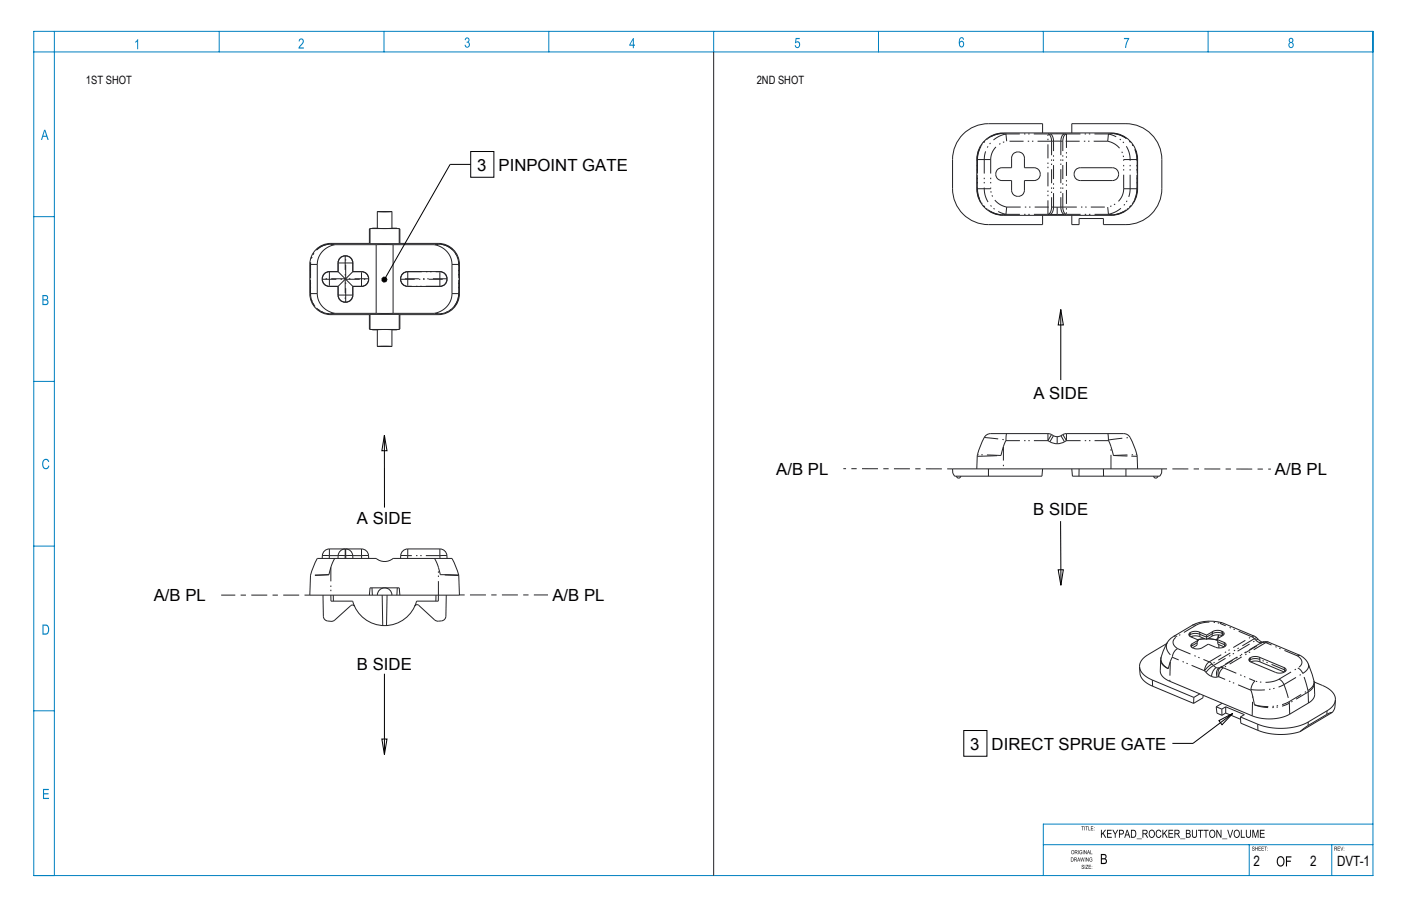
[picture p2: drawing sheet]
<svg xmlns="http://www.w3.org/2000/svg" width="432mm" height="279mm" viewBox="0 0 432 279" stroke-linecap="round" stroke-linejoin="round" font-family="sans-serif">
<defs><g id="words">
<g font-size="5.2">
<text x="147.1" y="52.7">3</text>
<text x="153.7" y="52.7">PINPOINT GATE</text>
<text x="318.5" y="123">A SIDE</text>
<text x="239.2" y="146.5">A/B PL</text>
<text x="393" y="146.6">A/B PL</text>
<text x="110" y="161.7">A SIDE</text>
<text x="318.5" y="158.9">B SIDE</text>
<text x="47.4" y="185.3">A/B PL</text>
<text x="170.3" y="185.4">A/B PL</text>
<text x="110" y="206.6">B SIDE</text>
<text x="299" y="231.2">3</text>
<text x="305.6" y="231.2">DIRECT SPRUE GATE</text>
</g>
<g font-size="4.4" fill="#0a0605">
<text x="386.4" y="267.2">2</text>
<text x="403.8" y="267.2">2</text>
</g>
<text font-size="4.4" x="412.1" y="267.1">DVT-1</text>
<g font-size="3.5" fill="#0a0605">
<text x="26.5" y="25.8">1ST SHOT</text>
<text x="233.2" y="25.8">2ND SHOT</text>
</g>
</g></defs>
<!-- layer: Layer 2 -->
<g fill="#0a0605">
<path d="M337.2 255.9l.1 .2zM337.2 255.2l.1 .1zM336.2 254.8h.8l-.6 .2v.3h.5l-.5 .2v.4l.6 .2h-.8zM335.4 254.8l.2 1.1 .5 .2h-.7zM334.5 254.8h.8l-.3 .2v1.1l-.1-1.1zM334.2 254.8l.2 1.3zM333.3 254.8h.8l-.3 .2v1.1l-.2-1.1z"/>
<path d="M336.1 262.2l.1 1.1 .5 .1h-.6zM335.5 262.3l-.2 .6h.4zM335.4 262.2l.6 1.2-.3-.4h-.4l-.3 .4zM334.1 262.2l.7 1 .1-1v1.2l-.6-1-.2 1zM333.8 262.2l.1 1.2zM332.8 262.3l.4-.1 .3 .3a.47 .47 0 0 0-.6-.1 .47 .47 0 0 0-.1 .7 .47 .47 0 0 0 .6 .1l-.3-.4h.5v.5a.61 .61 0 0 1-.9-.1 .61 .61 0 0 1 .1-.9zM332.3 262.2l.1 1.2zM331.4 262.3v.4l.5-.1v-.2zM331.3 262.2l.7 .1v.3l-.2 .3 .3 .5-.6-.5-.2 .5zM330.4 262.4l.1 .9a.44 .44 0 0 0 .5-.5 .44 .44 0 0 0-.6-.4zM330.3 262.3a.55 .55 0 0 1 .8 .5 .55 .55 0 0 1-.8 .4z"/>
<path d="M335.9 264.6l.4-.2 .3 .4a.47 .47 0 0 0-.6-.1 .47 .47 0 0 0-.1 .6 .47 .47 0 0 0 .6 .1l-.3-.3h.5v.4a.61 .61 0 0 1-.9 0 .61 .61 0 0 1 .1-.9zM334.7 264.4l.7 1 .1-1v1.3l-.6-1-.2 1zM334.4 264.4l.1 1.3zM332.9 264.4l.4 1.1 .2-1.1 .4 1.1 .3-1.1-.2 1.3-.4-1.1-.4 1.1zM332.4 264.6l-.1 .6h.3zM332.4 264.4l.5 1.3-.2-.4h-.5l-.2 .4zM331.2 264.6v.4l.5-.1v-.3zM331.1 264.4l.7 .1 .1 .4-.3 .2 .4 .6-.6-.6-.3 .6zM330.2 264.6v.9a.48 .48 0 0 0 .6-.4 .48 .48 0 0 0-.6-.5zM330.1 264.4a.65 .65 0 0 1 .8 .7 .65 .65 0 0 1-.8 .6z"/>
<path d="M336.5 267.8l.1 .2zM336.5 267.1l.1 .1zM335.5 266.7h.8l-.6 .2v.3h.5l-.5 .2v.4l.6 .2h-.8zM334.7 266.7h.7l-.6 1.1 .6 .2h-.8l.6-1.1zM334.3 266.7l.2 1.3zM333.5 266.8a.29 .29 0 0 1 .4-.1 .29 .29 0 0 1 .1 .4l-.3-.3-.2 .3a.45 .45 0 0 1 .6 .4 .45 .45 0 0 1-.5 .5l-.1-.5a.26 .26 0 0 0 .1 .4 .26 .26 0 0 0 .4-.2 .26 .26 0 0 0-.3-.3l-.3-.2z"/>
<path d="M339.6 265v1.1h.6a.54 .54 0 0 0 .6-.6 .54 .54 0 0 0-.6-.5zM339.6 263.7v1h.6a.48 .48 0 0 0 .5-.5 .48 .48 0 0 0-.6-.5zM339.3 263.4h.9a.8 .8 0 0 1 .8 .5 .8 .8 0 0 1-.3 .9 .88 .88 0 0 1 .4 1 .88 .88 0 0 1-.9 .7h-.9z"/>
<path d="M390.6 262.2l.1 .1zM390.6 261.4l.1 .2zM389.7 261.1h.8l-.4 .1v1.1l-.1-1.1zM388.8 261.1h.7l-.6 .1v.4h.6l-.6 .2v.4l.7 .1h-.8zM387.9 261.1h.7l-.6 .1v.4h.6l-.6 .2v.4l.6 .1h-.7zM386.9 261.1l.1 .5h.5l.2-.5v1.2l-.2-.5h-.5l-.1 .5zM386 261.2a.29 .29 0 0 1 .4-.1 .29 .29 0 0 1 .1 .4l-.2-.3-.2 .3a.45 .45 0 0 1 .6 .4 .45 .45 0 0 1-.6 .4l-.1-.4a.26 .26 0 0 0 .2 .4 .26 .26 0 0 0 .3-.2 .26 .26 0 0 0-.2-.3l-.3-.2z"/>
<path d="M414.2 262.2l.1 .1zM414.2 261.4l.1 .2zM413.1 261.1l.5 1.1 .4-1.1-.4 1.2zM412.3 261.1h.7l-.6 .1v.4h.6l-.6 .2v.4l.6 .1h-.7zM411.4 261.2v.4l.5-.1v-.2zM411.3 261.1l.7 .1 .1 .4-.3 .2 .4 .5-.6-.5-.3 .5z"/>
<path d="M396.3 264.1h1.7v.3h-1.3v1h1.1v.4h-1.1v1.4h-.4zM394.3 264.5a1.33 1.33 0 0 0-.5 1.4 1.33 1.33 0 0 0 1.1 1 1.3 1.3 0 0 0 .7-1.4 1.3 1.3 0 0 0-1.1-1.1zM394 264.3a1.31 1.31 0 0 1 1.6 .1 1.31 1.31 0 0 1 .3 1.6 1.22 1.22 0 0 1-1.4 1.2 1.22 1.22 0 0 1-1-1.5l.1-.7z"/>
</g>
<g fill="#0080c0">
<path d="M13.4 141.8a1.02 1.02 0 0 1 1.1-.3 1.02 1.02 0 0 1 .7 .9l-.4 .1a.82 .82 0 0 0-1-.6 .82 .82 0 0 0-.5 1.2 .85 .85 0 0 0 .3 1.1 .85 .85 0 0 0 1.1-.2l.2-.4 .3 .1a1.16 1.16 0 0 1-1.4 1 1.16 1.16 0 0 1-.8-1.6z"/>
<path d="M13.2 243.3h1.9v.4h-1.5v.9h1.4v.4h-1.4v1h1.5v.4h-1.9z"/>
<path d="M42.4 12.1h.2v3.1h-.3v-2.5l-.6 .5v-.4z"/>
<path d="M92.3 12.1a.94 .94 0 0 1 1.3 .3 .94 .94 0 0 1-.4 1.3l-.8 .9h1.2v.4h-1.6l.4-.9a1.47 1.47 0 0 0 .8-1.8l-.5-.1-.3 .6h-.4z"/>
<path d="M143.5 11.7a.76 .76 0 0 1 1.1 .2 .76 .76 0 0 1-.2 1.1 .86 .86 0 0 1 .2 1.5 .86 .86 0 0 1-1.4-.7h.3l.1 .3a.55 .55 0 0 0 .9-.3 .55 .55 0 0 0-.7-.6v-.3a.49 .49 0 0 0 .7-.4 .49 .49 0 0 0-.4-.6 .49 .49 0 0 0-.6 .5l-.3-.1z"/>
<path d="M245.2 11.7h1.3v.4h-1l-.1 .8a1 1 0 0 1 1.3 .7 1 1 0 0 1-.9 1.2l-.7-.4-.2-.4 .4-.1a.57 .57 0 0 0 .7 .6 .57 .57 0 0 0 .3-1 .51 .51 0 0 0-.4-.4 .51 .51 0 0 0-.6 .3l-.3-.1z"/>
<path d="M346.4 11.7h1.6l-.9 3.1h-.3l.1-.9 .7-1.8h-1.2z"/>
<path d="M13.8 40.4l-.4 1.5h.8zM13.6 40h.4l1 3.1h-.4l-.3-.9h-1l-.3 .9h-.4z"/>
<path d="M13.4 92.7v1h.6a.54 .54 0 0 0 .6-.5 .54 .54 0 0 0-.6-.5zM13.4 91.3v1h.5a.48 .48 0 0 0 .6-.5 .48 .48 0 0 0-.6-.5zM13.1 91h.9a.8 .8 0 0 1 .8 .5 .8 .8 0 0 1-.3 .9 .88 .88 0 0 1 .4 1.1 .88 .88 0 0 1-.9 .6h-.9z"/>
<path d="M13.4 193v2.4a1.29 1.29 0 0 0 1.4-.8 1.29 1.29 0 0 0-.4-1.6zM13.1 192.6h.9a1.6 1.6 0 0 1 1.2 1.5 1.6 1.6 0 0 1-1.2 1.6h-.9z"/>
<path d="M195 12.4l-.7 1.4h.7zM195.1 11.7h.3v2.1h.3v.3h-.3v.8h-.4v-.8h-1z"/>
<path d="M296 13.1a.6 .6 0 0 0-.1 .9 .6 .6 0 0 0 .9 0 .6 .6 0 0 0 0-.8 .6 .6 0 0 0-.8-.1zM295.9 11.6a.72 .72 0 0 1 .8-.1 .72 .72 0 0 1 .4 .7l-.3 .1a.47 .47 0 0 0-.5-.5 .47 .47 0 0 0-.4 .5l-.1 .7a.82 .82 0 0 1 1.2-.2 .82 .82 0 0 1 .1 1.2 .83 .83 0 0 1-1 .6 .83 .83 0 0 1-.6-1.1l.1-1.2z"/>
<path d="M397.5 12.5a.45 .45 0 0 0 .9 0 .45 .45 0 0 0-.9 0zM397.4 13.9a.57 .57 0 0 0 1.1 0 .57 .57 0 0 0-1.1 0zM397.4 11.9a.76 .76 0 0 1 1.1 .1 .76 .76 0 0 1-.2 1.1 .91 .91 0 0 1 .3 1.4 .91 .91 0 0 1-1.4 0 .91 .91 0 0 1 .4-1.4l-.4-.4z"/>
</g>
<g fill="none" stroke="#0080c0" stroke-width=".31">
<path d="M10.4 9.7h412.8v260.3h-412.8zM10.4 16h412.8M16.8 9.7v260.3M67.6 9.7v6.3M118.4 9.7v6.3M169.2 9.7v6.3M220 9.7v6.3M270.8 9.7v6.3M321.6 9.7v6.3M372.4 9.7v6.3M10.4 66.8h6.4M10.4 117.6h6.4"/>
<path d="M10.4 168.4h6.4M10.4 219.2h6.4M423.2 254.1h-101.6v15.9M321.6 260.5h101.6M385 260.5v9.5M410.5 260.5v9.5"/>
</g>
<path d="M388.3 255.9h1.4v.3h-1.1v.7h1.1v.3h-1.1v.9h1.2v.3h-1.5zM386 255.9h.4l.5 2.1 .6-2.1h.4v2.5h-.3v-2.1l-.5 2.1h-.3l-.6-2.1v2.1h-.2zM384 255.9h.3v1.4a.57 .57 0 0 0 .5 .8 .57 .57 0 0 0 .5-.8v-1.4h.3v1.4a.82 .82 0 0 1-.8 1.1 .82 .82 0 0 1-.8-1.1zM382.4 255.9h.3v2.2h1v.3h-1.3zM380.7 256.4a.94 .94 0 0 0-.2 1.1 .94 .94 0 0 0 1 .5 .97 .97 0 0 0 .4-1.1 .97 .97 0 0 0-1.1-.7zM380.5 256.2a1.03 1.03 0 0 1 1.4-.1 1.03 1.03 0 0 1 .2 1.4 1 1 0 0 1-1.3 .8 1 1 0 0 1-.6-1.4zM378.2 255.9h.3l.7 2.2 .6-2.2h.3l-.8 2.5h-.3zM376.7 258.6h1.6v.2h-1.6zM374.9 255.9h.3l1 1.9v-1.9h.3v2.5h-.3l-1-2v2h-.3zM373.1 256.4a.94 .94 0 0 0-.2 1.1 .94 .94 0 0 0 1.1 .5 .97 .97 0 0 0 .3-1.1 .97 .97 0 0 0-1-.7zM372.9 256.2a1.03 1.03 0 0 1 1.4-.1 1.03 1.03 0 0 1 .2 1.4 1 1 0 0 1-1.3 .8 1 1 0 0 1-.5-1.4zM370.9 255.9h1.6v.3h-.7v2.2h-.2v-2.2h-.7zM369.2 255.9h1.6v.3h-.7v2.2h-.2v-2.2h-.7zM367.4 255.9h.2v1.4a.57 .57 0 0 0 .5 .8 .57 .57 0 0 0 .6-.8v-1.4h.2v1.4a.82 .82 0 0 1-.8 1.1 .82 .82 0 0 1-.7-1.1zM365.8 257.2v.9h.5a.43 .43 0 0 0 .4-.5 .43 .43 0 0 0-.5-.4zM365.8 256.2v.7h.4a.38 .38 0 0 0 .5-.4 .38 .38 0 0 0-.5-.3zM365.5 255.9h.8a.63 .63 0 0 1 .6 .4 .63 .63 0 0 1-.3 .8 .69 .69 0 0 1 .4 .8 .69 .69 0 0 1-.7 .5h-.8zM363.7 258.6h1.6v.2h-1.6zM362.2 256.2v.8h.6a.41 .41 0 0 0 .5-.4 .41 .41 0 0 0-.4-.4zM362 255.9h.9a.68 .68 0 0 1 .7 .6 .68 .68 0 0 1-.6 .7l.7 1.2h-.3l-.3-.6a.7 .7 0 0 0-.9-.5v1.1h-.2zM360.1 255.9h1.5v.3h-1.2v.7h1.1v.3h-1.1v.9h1.2v.3h-1.5zM358.3 255.9h.2v1.2l1-1.2h.4l-.9 1 .9 1.5h-.3l-.7-1.3-.4 .4v.9h-.2zM356.5 256.1a.8 .8 0 0 1 .9-.2 .8 .8 0 0 1 .5 .7h-.2a.64 .64 0 0 0-.9-.4 .64 .64 0 0 0-.3 .9 .66 .66 0 0 0 .3 1 .66 .66 0 0 0 .9-.6l.2 .1a.92 .92 0 0 1-1.1 .8 .92 .92 0 0 1-.6-1.3zM354.5 256.4a.94 .94 0 0 0-.2 1.1 .94 .94 0 0 0 1 .5 .97 .97 0 0 0 .4-1.1 .97 .97 0 0 0-1.1-.7zM354.3 256.2a1.03 1.03 0 0 1 1.4-.1 1.03 1.03 0 0 1 .2 1.4 1 1 0 0 1-1.3 .8 1 1 0 0 1-.5-1.4zM352.4 256.2v.8h.5a.41 .41 0 0 0 .5-.4 .41 .41 0 0 0-.4-.4zM352.1 255.9h.9a.68 .68 0 0 1 .7 .6 .68 .68 0 0 1-.6 .7l.8 1.2h-.4l-.2-.6a.7 .7 0 0 0-.9-.5v1.1h-.3zM350.3 258.6h1.6v.2h-1.6zM348.8 256.2v1.9a.95 .95 0 0 0 1.1-1 .95 .95 0 0 0-1.1-.9zM348.6 255.9h.7a1.27 1.27 0 0 1 .9 1.2 1.27 1.27 0 0 1-.9 1.3h-.7zM347.4 256.2l-.3 1.2h.7zM347.3 255.9h.3l.8 2.5h-.3l-.3-.8h-.8l-.2 .8h-.3zM345.1 256.2v.9h.6a.44 .44 0 0 0 .4-.5 .44 .44 0 0 0-.5-.4zM344.9 255.9h.7a.73 .73 0 0 1 .8 .7 .73 .73 0 0 1-.8 .8h-.5v1h-.2zM342.8 255.9h.3l.6 1.2 .6-1.2h.3l-.7 1.4v1.1h-.3v-1.1zM341.2 255.9h1.4v.3h-1.2v.7h1.1v.3h-1.1v.9h1.3v.3h-1.5zM339.3 255.9h.3v1.2l1-1.2h.3l-.8 1 .9 1.5h-.4l-.7-1.3-.3 .4v.9h-.3z" fill="#0a0605"/>
<g fill="none" stroke="#222226" stroke-width=".31">
<path d="M220 16v254M303.5 43.4a8.2 8.2 0 0 1 5.8-2.4h33.1a8.2 8.2 0 0 1 8.2 8.2v9a8.2 8.2 0 0 1-8.2 8.2h-33.1a8.2 8.2 0 0 1-8.2-8.2v-9a8.2 8.2 0 0 1 2.4-5.8zM308.5 41.2l1.5 .1 .3 2.3M312.3 47.4a2 2 0 0 1 2.2-.4 2 2 0 0 1 1.2 1.8v2.9h3a1.98 1.98 0 0 1 1.9 2 1.98 1.98 0 0 1-1.9 2h-3v3a1.98 1.98 0 0 1-1.9 1.9 1.98 1.98 0 0 1-2-1.9v-3h-3a1.98 1.98 0 0 1-1.9-2 1.98 1.98 0 0 1 1.9-2h3v-3.3zM321.3 41v-2.9h-16.7a11.1 11.1 0 0 0-11 11.1v9a11.1 11.1 0 0 0 11 11.1h16.7v-2.9M330.3 41v-2.9h16.7a11.1 11.1 0 0 1 11.1 11.1v9a11.1 11.1 0 0 1-11.1 11.1h-6.9v-1.9h-7.5v1.9h-2.3v-2.9M331.6 52.3l1.4-.6h9.9a1.98 1.98 0 0 1 1.9 2 1.98 1.98 0 0 1-1.9 2h-9.9a1.99 1.99 0 0 1-1.8-1.3 1.99 1.99 0 0 1 .4-2.1zM341.6 41.3l-.2 2.3M341.7 41.3h.1M343.2 41.2l-1.5 .1M101.4 75.3l1.8 .2M103.2 75.5a6.4 6.4 0 0 0-5.4 6v9a6.4 6.4 0 0 0 5.4 6.1"/>
<path d="M103.2 75.5h12.7M113.8 75.1h.2M113.8 75.1h-11.8a6.5 6.5 0 0 0-6.5 6.4v9a6.5 6.5 0 0 0 6.5 6.5h11.8M114 75.1h9M114 70.5l-.2 .1v4.5M114 70.5v4.6M114 70.5h9M115.9 75.5h5.3M115.9 75.5v21.1M116.3 65.2h4.5M116.3 70.4l-1.7 .1M116.3 65.2v5.2"/>
<path d="M116.3 70.4h4.5M120.8 70.4l1.6 .1M120.8 65.2v5.2M121.2 75.5v21.1M121.2 75.5h12.7M123 70.5l.2 .1v4.5M123 70.5v4.6M123.2 75.1h11.9a6.5 6.5 0 0 1 6.5 6.4v9a6.5 6.5 0 0 1-6.5 6.5h-11.9M123.2 75.1h-.2M133.9 75.5l1.4-.2a6.2 6.2 0 0 1 6.1 6.2M133.9 75.5a6.4 6.4 0 0 1 5.4 6v9a6.4 6.4 0 0 1-5.4 6.1M310.3 63.9l-.3 2.2-1.5 .1"/>
<path d="M341.4 63.9l.2 2.2M341.6 66.1h.1M341.7 66.1l1.5 .1M103.2 96.6l-1.8 .2M103.2 96.6h12.7M104.2 83.8l2.2 2.2M104.2 83.8v-2.7a2.29 2.29 0 0 1 2.3-2.2 2.29 2.29 0 0 1 2.3 2.2v2.7M104.2 83.8h-2.7a2.29 2.29 0 0 0-2.2 2.2 2.29 2.29 0 0 0 2.2 2.3h2.7M106.4 86.1l-2.2 2.2M106.5 86.1l2.3 2.2M108.8 88.3v2.7a2.29 2.29 0 0 1-2.3 2.2 2.29 2.29 0 0 1-2.3-2.2v-2.7M108.8 83.8l-2.3 2.2"/>
<path d="M108.8 83.8h2.7a2.29 2.29 0 0 1 2.1 2.2 2.29 2.29 0 0 1-2.1 2.3h-2.7M113.8 97v4.5l.2 .1M114 97h9M114 97v4.6M114 97h-.2M115.9 96.6h5.3M121.2 96.6h12.7M123 97h.2M123 97v4.6M123.2 97v4.5l-.2 .1M124.1 84.4l.7-.5 .8-.1h10a2.29 2.29 0 0 1 2.2 2.2 2.29 2.29 0 0 1-2.2 2.3h-10a2.31 2.31 0 0 1-2-1.4 2.31 2.31 0 0 1 .5-2.5zM141.4 90.5a6.1 6.1 0 0 1-7.5 6.1"/>
<path d="M114 101.6h9M114.6 101.6l1.7 .1M116.3 106.9h4.5M116.3 101.7v5.2M116.3 101.7h4.5M120.8 101.7v5.2M122.4 101.6l-1.6 .1M310.3 133.7l-.3 2.1-1.5 4.7M341.4 133.7l.2 2.1 1.6 4.7M294.8 146.8a.68 .68 0 0 0 .7 .6 .68 .68 0 0 0 .6-.6M301.1 144.6l.1-4 .5-1.8a14.3 14.3 0 0 1 2.3-4.6l1.3-.5h18a5.5 5.5 0 0 0 3.2 .9l2.2-.9h17.6l1 .2a9.2 9.2 0 0 1 2.7 4.9l.5 1.8 .1 4M321.3 144.6l-.2 2.2h-26.9l-.5-.9-.1-1.3h64.5l-.1 1.3-.5 .9h-27l-.2-2.2"/>
<path d="M332.6 144.6l-.1 2.2M340.1 144.6v2.2M355.5 146.8a.68 .68 0 0 0 .7 .6 .68 .68 0 0 0 .7-.6M97.8 172.2h18.1a4.1 4.1 0 0 0 5.3 0h18.1l1.2 2.5 .9 2.7 .2 6.1h-46.1l.2-6.1 .9-2.7zM99.3 172.2a2.4 2.4 0 0 1 2.2-2.9h9.9a2.36 2.36 0 0 1 2.2 2.9M103.2 172.2l-1 2-.8 3M106.4 169.3a2.36 2.36 0 0 0-2.2 2.9M106.5 169.3a2.36 2.36 0 0 1 2.3 2.9M123.5 172.2a2.4 2.4 0 0 1 2.2-2.9h9.9a2.36 2.36 0 0 1 2.2 2.9M133.9 172.2l1 2 .8 3 5.7 .2M99.6 183.5l.1 6.5a2.26 2.26 0 0 0 3.5 1.2l4.9-4.4 .7-.2 .5 .4M102 183.5v1.9h6.7a10.2 10.2 0 0 0 9.8 7.5 10.2 10.2 0 0 0 9.9-7.5h6.7v-1.9"/>
<path d="M114.6 181.3l.2 2.2M116.3 183.5a2.25 2.25 0 0 1 2.2-2.2 2.25 2.25 0 0 1 2.3 2.2M117.8 183.5l.2 9.4M119.3 183.5l-.2 9.4M122.4 181.3l-.1 2.2M123.2 183.5l-.2-2.2h-9l-.2 2.2M137.5 183.5l-.1 6.5a2.23 2.23 0 0 1-3.5 1.2l-4.9-4.5-.6-.2-.5 .4M359.6 198.5l-5.8 3.4a4.3 4.3 0 0 0-2.6 3.7M359.8 198l-1.3 2.9-.6 1.7M359.8 198h.1M367 196.3v.1M367.1 196.3l2.1-.1 2.7 1"/>
<path d="M367.1 196.3h-.1M369.4 197.4l-2.2 1.3-.2 .5 .3 .4a3.2 3.2 0 0 0 3.2 .2l1.9-1.1 2.9 1.1h1.1l1-.3M369.4 197.4l-.4 .6-.1 1-1.4 .8M371.9 195.9l-2.3-1a2.37 2.37 0 0 0-3.2 .7l.4 .7 2.6 1.1M371.9 195.9l1.9-1.2a2.42 2.42 0 0 1 3.5 .6l-.4 .6-2 1.2M371.9 195.9v1.3M374.9 197.1l2.7 1.2a.65 .65 0 0 1 .3 .7 .65 .65 0 0 1-.5 .5M374.9 197.1l.4 .6 .1 1 1.9 .8M375.5 195.8l-.2 1.2M376.7 192.1l10.4 4.4a2.52 2.52 0 0 0 2.9 1.4l1 .1 9.8 4.2M376.7 192.1l-.7 .1M376.7 192.1a12.9 12.9 0 0 0-9.3 .7l-5.7 3.5-1.9 1.7"/>
<path d="M376.7 196.1a3.8 3.8 0 0 0-3.1 .1l-1.7 1M351.2 205.6a5.5 5.5 0 0 0 4 4.1l12.8 5.4M351.2 205.6l.1 2a5.4 5.4 0 0 0 3.9 4l12.7 5.3M357.9 202.6l-.3 4.3a3.7 3.7 0 0 0 2.9 3.2l25.4 10.7a14.5 14.5 0 0 0 11.6-.6l5.8-3.4a3.2 3.2 0 0 0 1.9-2.7l-.2-4.2M357.9 202.6h.1M362.9 200a5 5 0 0 0-1.7 2.9l-1.1 3.3M368 215.1l-.1 1.8M369.8 214l-1.8 1.1M370.8 214.4l-.1 .8-2.8 1.7M374.8 218l1.8 .7M374.8 218l.3 1.9 1.5 .7M376.6 218.7v1.9"/>
<path d="M376.7 216.9l-1.9 1.1M377.8 219.9l-1.2 .7M377.8 219.9l4.6 1.9M377.8 218l-1.2 .7M377.8 218l5.7 2.4-1.2 .7M377.8 218v1.9M385.5 204.1a3.9 3.9 0 0 1 2.8 0l7.5 3.2a.71 .71 0 0 0 .6-.8 .71 .71 0 0 0-.7-.6l-7.6-3.2a2.37 2.37 0 0 0-3.2 .6l.1 .5 .4 .3 8 3.3 1.3 .2 1.2-.3M386.8 210a3.4 3.4 0 0 0-.8 4.4l.6 3M400.8 202.2l-.9 .1M400.8 202.2h.1a5.4 5.4 0 0 1 2.3 2.5M403.2 204.7h.1M403.2 204.7l1.8 5.2"/>
<path d="M405 209.9h.1M405 210.3l2.6 1.1a5.2 5.2 0 0 1 4 4.4M410.6 219.7l-10 5.9M410.6 219.7l-1.4 .5-6 3.6-2.6 1.8M411.6 215.8a4.6 4.6 0 0 1-2.6 3.4l-5.8 3.4a19.5 19.5 0 0 1-15.6 .7l-5.3-2.2M411.6 215.8l-.2 2.5-.8 1.4M382.3 221.1l.1 1.9 5.3 2.2a20.2 20.2 0 0 0 12.9 .4"/>
</g>
<g fill="none" stroke="#222226" stroke-width=".31" stroke-dasharray="4.3 1.3 .4 .9 .4 1.3" stroke-linecap="butt">
<path d="M301.1 58.2h4.2M301.2 58.2v-9M301.2 58.2a8.1 8.1 0 0 0 7.3 8M301.3 49.2v9M301.3 49.2a8.1 8.1 0 0 1 7.2-8M303.4 49.2v9M303.4 58.2a8.2 8.2 0 0 0 6.6 7.9M305.3 49.2a5.9 5.9 0 0 1 5-5.6M305.3 49.2v9M305.3 49.2h-4.2M308.5 41.2a8.1 8.1 0 0 0-7.3 8M309.3 41v.2"/>
<path d="M310 41.3h13M310 41.3a8.2 8.2 0 0 0-6.6 7.9M323 41.3a2.01 2.01 0 0 1 1.1 2.3M323.6 41.3h-.6M324.1 43.6v20.3M324.1 43.6h-13.8M324.7 43.5l-.6 .1M324.7 43.5a2.11 2.11 0 0 0-1.1-2.2M324.7 43.5h2.3M327 43.5v20.4M327.6 43.6l-.6-.1M327.6 43.6a2.01 2.01 0 0 1 1.1-2.3"/>
<path d="M328.1 41.3a2 2 0 0 0-1.1 2.2M328.1 41.3h-4.5M328.7 41.3v24.8M328.7 41.3h13M328.7 41.3h-.6M341.4 43.6h-13.8M341.4 43.6a5.9 5.9 0 0 1 4.9 5.6M342.4 41.2v-.2M343.2 41.2a8.1 8.1 0 0 1 7.3 8M343.2 41.2a8.1 8.1 0 0 1 7.2 8M346.3 58.2h4.3M346.3 58.2v-9"/>
<path d="M346.3 58.2a5.9 5.9 0 0 1-4.9 5.7M348.3 58.2v-9M348.3 49.2a8.2 8.2 0 0 0-6.7-7.9M350.4 58.2v-9M350.5 58.2a8.1 8.1 0 0 1-7.3 8M350.5 49.2v9M350.6 49.2h-4.3M101.4 75.3a6.3 6.3 0 0 0-5.7 6.2M102 75.1v.3M106.4 78.9v7.1M106.4 78.9h.1M106.4 78.9a2.18 2.18 0 0 0-2.2 2.2"/>
<path d="M106.6 78.9h-.1M135.1 75.4v-.3M135.7 75.3a6.3 6.3 0 0 1 5.7 6.2M308.5 66.2a8.1 8.1 0 0 1-7.2-8M309.3 66.2v.2M310.3 63.9h13.8M310.3 63.9a5.9 5.9 0 0 1-5-5.7M323 66.1h.6M323 66.1h-13M323 66.1v-24.8M323.6 66.1h2.2M323.6 66.1a2.01 2.01 0 0 0 1.1-2.2"/>
<path d="M324.1 63.9h.6M324.1 63.9a2.01 2.01 0 0 1-1.1 2.2M324.7 63.9v-20.4M325.8 63.9v2.2M325.8 66.1h2.3M325.8 63.9h-1.1M327 63.9h.6M327 63.9h-1.2M327 63.9a2.11 2.11 0 0 0 1.1 2.2M327.6 63.9h13.8M327.6 63.9v-20.3M328.1 66.1h.6"/>
<path d="M328.7 66.1a2.01 2.01 0 0 1-1.1-2.2M341.6 66.1a8.2 8.2 0 0 0 6.7-7.9M341.7 66.1h-13M342.4 66.4v-.2M343.2 66.2a8.1 8.1 0 0 0 7.2-8M95.5 90.5h.2M95.7 90.5v-9M95.7 81.5h-.2M95.7 90.5a6.3 6.3 0 0 0 5.7 6.3M95.7 81.5v9M95.7 90.5h2.1M97.8 81.5h-2.1"/>
<path d="M99.3 85.9l.1 .1M99.4 86.1v-.1M99.4 86.1l-.1 .1M99.4 86.1h7M99.4 86.1a2.18 2.18 0 0 0 2.1 2.2M101.4 96.8a6.3 6.3 0 0 1-5.7-6.3M101.5 83.8v4.5M101.5 83.8h2.7M101.5 83.8a2.18 2.18 0 0 0-2.1 2.2M102 96.7v.3M104.2 91v-2.7M104.2 83.8v-2.7"/>
<path d="M104.2 91h4.5M104.2 88.3h-2.7M104.2 91a2.18 2.18 0 0 0 2.2 2.2M106.4 86.1v7.1M106.4 86h-7M106.5 93.2h.1M106.5 93.2v-7.1M106.5 86v-7.1M106.5 93.2h-.1M106.5 86.1h7.1M106.5 93.2a2.18 2.18 0 0 0 2.2-2.2M108.7 81.1h.1"/>
<path d="M108.7 81.1v2.7M108.7 88.3v2.7M108.7 83.8h2.7M108.7 81.1h-4.5M108.7 81.1a2.18 2.18 0 0 0-2.2-2.2M108.8 91h-.1M111.4 88.3v-4.5M111.4 88.3h.1M111.4 88.3h-2.7M111.4 88.3a2.18 2.18 0 0 0 2.2-2.2M111.5 83.8h-.1M113.6 86v.1"/>
<path d="M113.6 86v-.1M113.6 86h-7.1M113.6 86a2.18 2.18 0 0 0-2.2-2.2M113.6 86.2v-.1M123.5 85.9v.1M123.5 86.1h14.2M123.5 86.1v-.1M123.5 86.1v.1M123.5 86.1a2.18 2.18 0 0 0 2.2 2.2M125.6 88.3h.1M125.7 83.8h9.9M125.7 83.8v4.5"/>
<path d="M125.7 83.8h-.1M125.7 83.8a2.18 2.18 0 0 0-2.2 2.2M135.1 97v-.3M135.6 88.3h-9.9M135.6 88.3v-4.5M135.6 88.3a2.18 2.18 0 0 0 2.1-2.2M137.7 86h-14.2M137.7 86l.1-.1M137.7 86v.1M137.7 86a2.18 2.18 0 0 0-2.1-2.2M137.8 86.2l-.1-.1M139.3 90.5h2.1"/>
<path d="M141.4 81.5h-2.1M141.4 90.5v-9M141.4 90.5a6.3 6.3 0 0 1-5.7 6.3M141.4 90.5h.2M141.4 81.5v9M141.6 81.5h-.2M303.4 134.9l6.6 .8M309.3 137.7v6.9M323 135.9v-2.2M323 135.9l.6 .3M323 135.9h-13M323.6 136.2l2.2 .6"/>
<path d="M323.6 136.2l1.1-1.8M324.1 134l-1.1 1.9M325.8 134.7v2.1M325.8 136.8l2.3-.6M327 134.4l1.1 1.8M328.1 136.2l.6-.3M328.7 133.7v2.2M328.7 135.9l-1.1-1.9M341.6 135.7l6.7-.8M341.7 135.9h-13M301.2 140.7h1.8M303 140.7l5.5-.2"/>
<path d="M304.6 144.6v2.2M308.5 140.5l-7.2-.3M342.4 144.6v-6.9M343.2 140.5l5.5 .2M343.2 140.5l7.2-.3M347 146.8v-2.2M348.7 140.7h1.8M101.4 177.2l-5.7 .3M101.4 177.2l-5.7 .2M101.5 172.2v-.9M101.5 169.3v2M101.5 171.3h-2.1"/>
<path d="M102 175v8.5M104.2 171.3h-2.7M106.4 172.2v-.9M106.4 169.3v2M106.4 171.3h-2.2M106.5 171.3l.1 .9M106.5 171.3v-2M106.5 171.3h-.1M108.7 171.3h-2.2M111.4 171.3l.1 .9M111.4 171.3v-2M111.4 171.3h-2.7"/>
<path d="M113.6 171.3h-2.2M125.6 172.2l.1-.9M125.7 169.3v2M125.7 171.3h-2.2M135.6 171.3h-9.9M135.6 171.3v.9M135.6 171.3v-2M137.7 171.3h-2.1M141.4 177.5l-5.7-.3M102.8 185.4l-.1-1.9M134.4 183.5l-.1 1.9M135.1 183.5v-8.5"/>
<path d="M359.8 198a3.5 3.5 0 0 0 1.5 4.5M361.7 196.3h1.1M366.6 196.1l.1-.3M366.7 195.8l-.2 .1M366.7 195.8v.4M366.7 195.8l.2-.8M366.9 195.1l-.2 .7M367.2 199.6l.1-.4M367.3 199.2l-.2 .2M367.5 196.2l-.2 .3M367.5 198.5l-.2 .7M368.6 192.8a10.5 10.5 0 0 1 7.4-.6"/>
<path d="M368.6 192.8l-5.8 3.5M368.6 192.8h-1.2M369 198.2l-1.7 1M369.2 197.2l-.1 .1M369.3 197.2h-.1M369.3 197.2l2-.2M369.3 197.3h-.1M369.3 197.3l2.1-.3M369.6 194.9l.2 .7M369.8 196.3v-.7M369.8 195.6a3.5 3.5 0 0 0-3.1 .2M371.9 196.5l-2.1-.9"/>
<path d="M372.2 197l2.9 .4M372.3 197l2.8 .4M373.6 195.5l-1.7 1M373.6 195.5v.7M373.6 195.5l.2-.8M375.6 195.8v.9M375.7 198.8v1M376.5 194.6l.2 .7M376.7 196v-.7M376.7 195.3a3.5 3.5 0 0 0-3.1 .2M376.8 195.4v.6M376.8 195.4l-.1-.1"/>
<path d="M376.8 195.4l-.2-.7M377.2 195.6l-.4-.2M377.4 198.8v.6M377.4 198.8l-2.1-.9M377.4 198.8l-.2-.7M377.8 199l-.4-.2M385.7 196.3l-9.7-4.1M385.7 196.3l.9-.1M386.6 197l-13 7.7M386.6 197l-.9-.7M387.1 197.4l-.5-.4M387.1 197.4l.9 .7 .8 .1"/>
<path d="M387.1 197.4l.7-.2M387.4 196.7l-.8 .3M388.8 198.2l-13.1 7.8M389.2 198l-.4 .2M389.3 198.1l.3-.2M389.3 198.1l-.5 .1M390.1 198.2l-13 7.7M390.1 198.2l-.8-.1M391 198l-.9 .2M355.2 209.7v1.9M357.7 203.5a3.1 3.1 0 0 0 2.4 2.7M357.8 203.5l.1-.9"/>
<path d="M360.1 206.2a4 4 0 0 1-2.3-2.7M360.7 204l-.2 6.1M362.9 200a1.98 1.98 0 0 1-1.4-1.8 1.98 1.98 0 0 1 1.3-1.9M362.9 200l9.8 4.1M371.2 206.9l.5 .5M371.2 206.9l-9.9-4.2M371.2 206.9a3.6 3.6 0 0 1 1.5-2.8M371.7 207.4l1-1.2 1.3-1M372.7 204.1l13-7.8M372.7 204.1l.9 .6M373.4 208.6l-1.7-1.2M373.6 204.7l.4 .5"/>
<path d="M373.6 204.7l-1.3 1-1.1 1.2M374 205.2l13.1-7.8M374.9 205.9l-.9-.7M374.9 205.9a3.6 3.6 0 0 0-1.5 2.7M375.1 208.8l.5-.1M375.1 208.8l-1.7-.2M375.6 208.7a2.31 2.31 0 0 1 .6-2.9M375.7 206l.5-.2M375.7 206a2.31 2.31 0 0 0-.6 2.8M375.7 206l-.8-.1M376.2 205.8l13.1-7.7M376.2 205.8l.9 .1"/>
<path d="M377.1 205.9l9.7 4.1M377.1 205.9a3.6 3.6 0 0 0-1.5 2.8M385.1 203.9l.1-.3M385.2 203.6l-.2 .1M385.2 203.5v.1M385.2 203.5v.5M385.2 203.5l.3-.7M385.4 202.8l-.2 .8M385.5 212.7a17.6 17.6 0 0 0 10.2-1.6M385.6 212.9l-10-4.2M386.6 217.4a13.5 13.5 0 0 0 10.8-.5M386.6 217.4a15.1 15.1 0 0 0 10.7-1"/>
<path d="M388.1 202.7l.2 .7M388.3 204.1v-.7M388.3 203.4a3.5 3.5 0 0 0-3.1 .1M394.2 209.5l5.8-3.5M394.2 209.5l.9 .6 .6 1M394.2 209.5a10.5 10.5 0 0 1-7.4 .5M395.7 211.1l5.8-3.4M395.7 211.1l1.6 5.3M395.9 206.6l-7.6-3.2M395.9 206.6v.6M395.9 206.6l-.2-.7M396.3 206.8l-.4-.2"/>
<path d="M397.3 216.4l5.8-3.5M397.3 216.4l.1 .5M397.4 216.9l.1 3.3M399.9 202.3l-9.8-4.1M399.9 202.3a1.98 1.98 0 0 1 1.4 1.8 1.98 1.98 0 0 1-1.3 1.9M401.5 207.7a2.54 2.54 0 0 0 1.7-3M401.5 207.7l-.6-1-.9-.7M403.1 212.9l-1.6-5.2M403.2 213.4l-5.8 3.4M403.2 213.4a3.2 3.2 0 0 0 1.9-2.7M403.2 213.4l-.1-.5M403.3 216.8l-.1-3.4"/>
<path d="M405 209.9v.6M405 210.7v-.2M405 210.7l-.6 1.2-1.3 1M385.9 220.8l.2-6.1M387.7 225.2l-.1-1.9M403.2 222.6v1.2M408.9 220.3l.1-1.1"/>
</g>
<path d="M293.6 144.6l-33.7-.1M358.1 144.6l33.6 .1M95.5 183.5h-27.3M141.6 183.5h27.3" fill="none" stroke="#222226" stroke-width=".31" stroke-dasharray="1.6 1.6 4.9 1.6" stroke-linecap="butt"/>
<g fill="none" stroke="#000" stroke-width=".31">
<path d="M145.1 46.7h7.1v8h-7.1zM145.1 50.7h-6.4l-19.8 34.8M117.8 85.9l.5-.5 .7 .2 .3 .6-.3 .6-.7 .2-.5-.4zM326.9 95.5l.8 4.7h-1.6zM326.9 95.5v21.7M118.5 134.2v22.3M118.5 134.2l.8 4.8h-1.6zM326.1 175.7h1.6l-.7 4.8zM326.9 160.7l.1 19.8M118.5 207.8v24.9M117.7 227.9h1.6l-.8 4.8zM297 225.3h7.2v7.9h-7.2z"/>
<path d="M375.7 222.2l4.3-2.2-3.4 3.5zM380 220l-12.3 9.3h-6.4"/>
</g>
<path d="M117.8 85.9l.5-.5 .7 .2 .3 .6-.3 .6-.7 .2-.5-.4z" fill="#000"/>
<use href="#words"/>
</svg>
